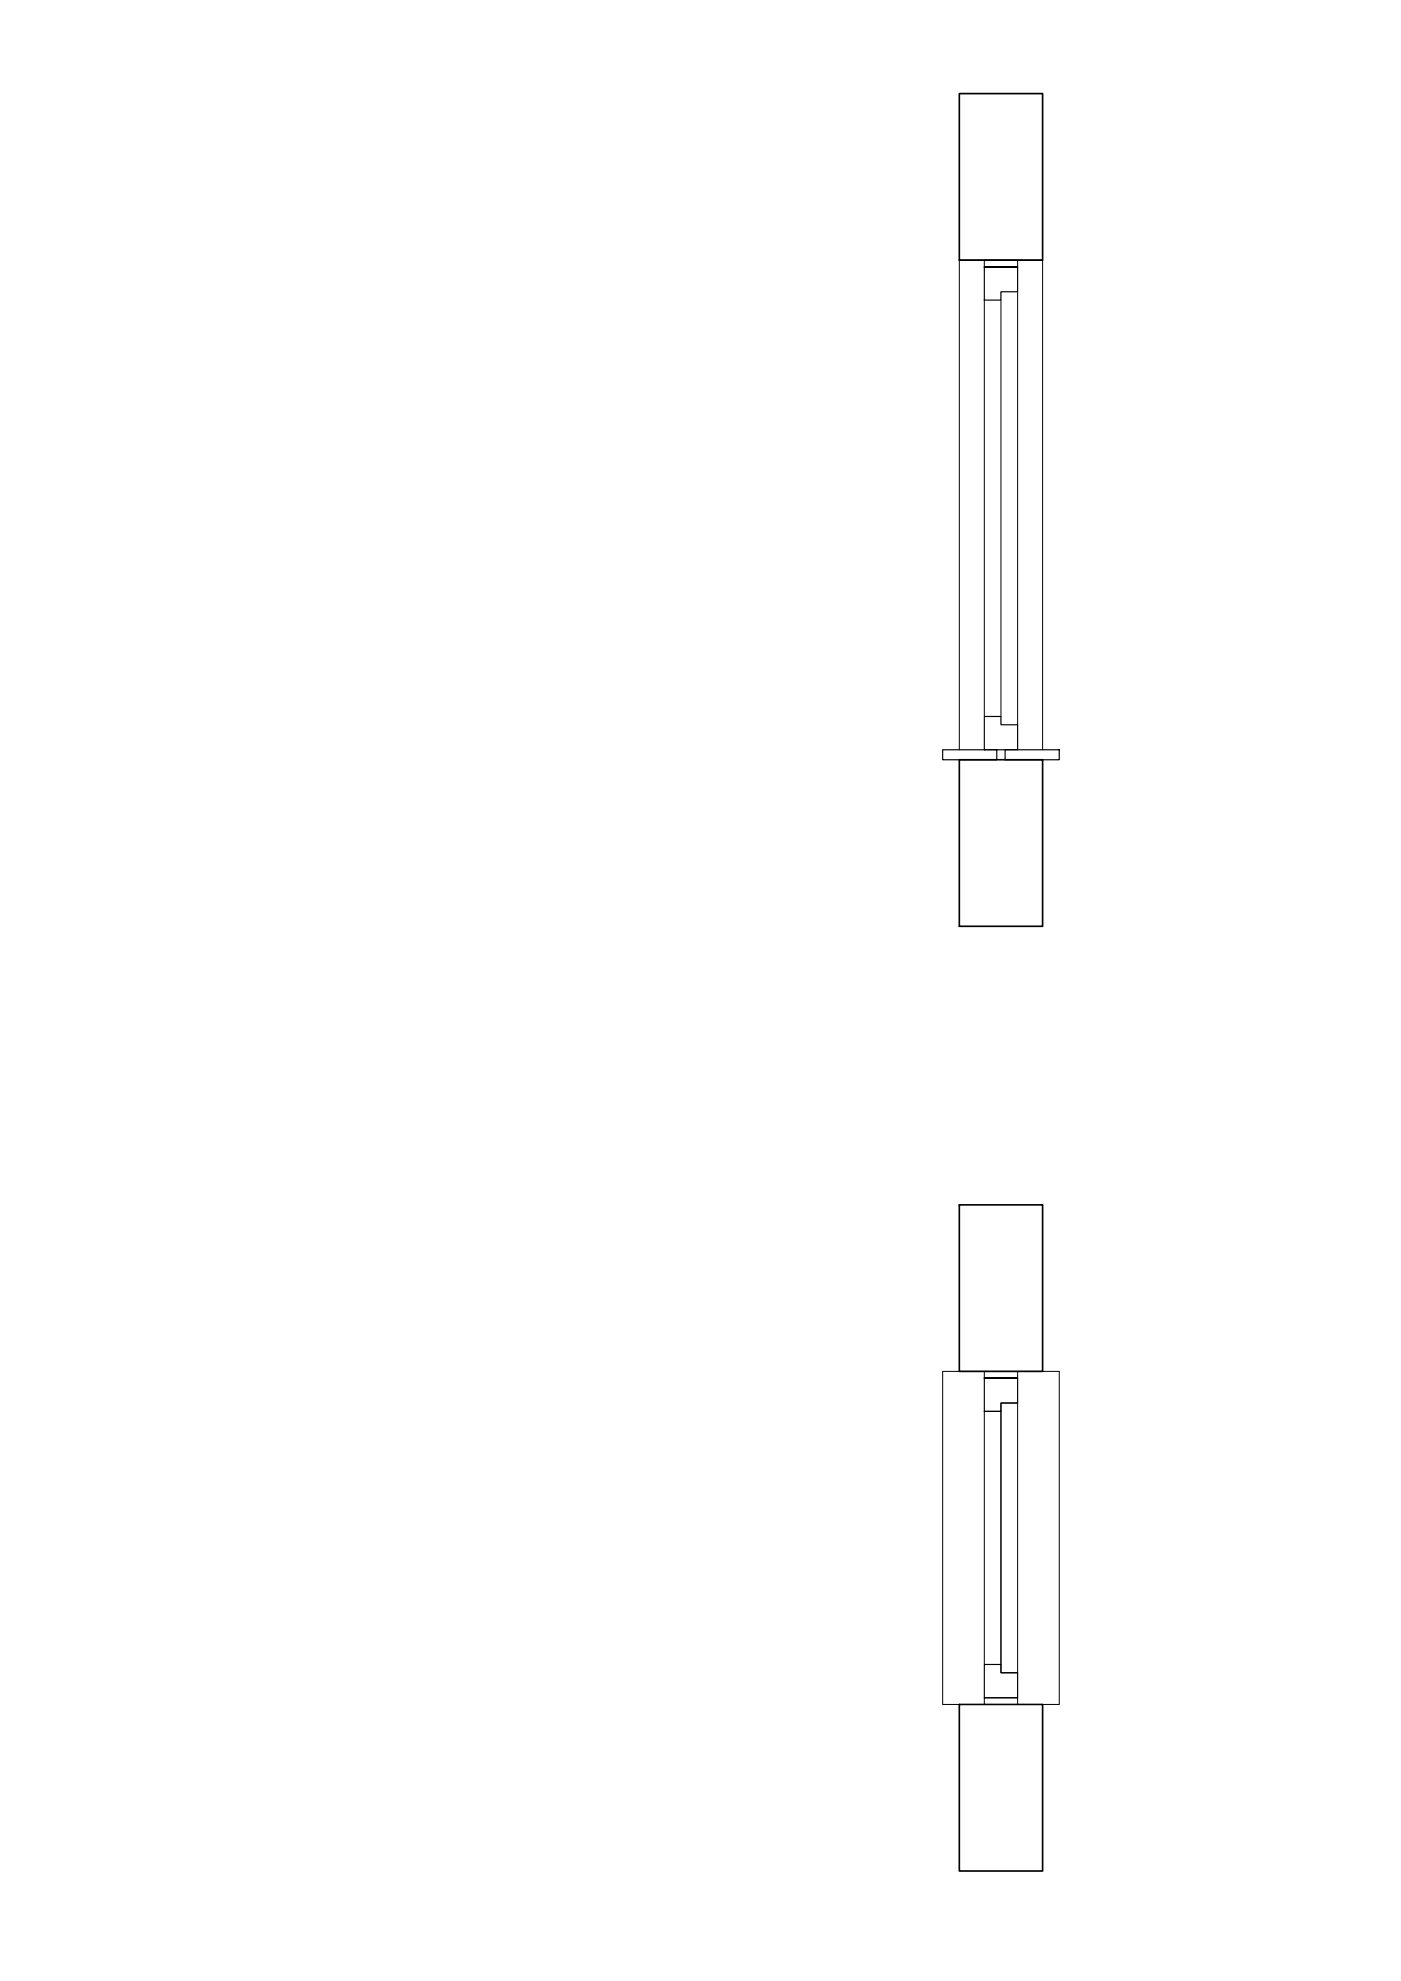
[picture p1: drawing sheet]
<svg xmlns="http://www.w3.org/2000/svg" width="420mm" height="594mm" viewBox="0 0 420 594" stroke-linecap="round" stroke-linejoin="round" font-family="sans-serif">
<!-- layer: 0 -->
<path d="M287.7 28.1h25v49.9h-25zM287.7 227.8h25v50h-25zM287.7 361.3h25v50h-25zM287.7 511.2h25v49.9h-25z" fill="none" stroke="#000" stroke-width=".5"/>
<!-- layer: infisso1 -->
<path d="M287.7 224.8v-146.8h25v146.8" fill="none" stroke="#000" stroke-width=".3"/>
<!-- layer: Sezione Lastre -->
<path d="M282.7 224.8h16.2v3h-16.2zM301.4 224.8h16.3v3h-16.3z" fill="none" stroke="#000" stroke-width=".35"/>
<!-- layer: LAstre base -->
<path d="M295.2 411.3h-12.5v99.9h12.5M305.2 411.3h12.5v99.9h-12.5" fill="none" stroke="#000" stroke-width=".3"/>
<!-- layer: controtelaio a C sezione -->
<path d="M295.2 78h10v2h-10zM295.2 411.3h10v2h-10zM295.2 509.2h10v2h-10z" fill="none" stroke="#000" stroke-width=".3"/>
<!-- layer: controtelaio a C -->
<path d="M295.2 90v124.9M300.2 90v124.9M305.2 87.5v129.9M295.2 423.2h5v76h-5zM300.2 420.7h5v81h-5z" fill="none" stroke="#000" stroke-width=".3"/>
<!-- layer: Telaio fisso -->
<path d="M295.2 80h10h-10h10v7.5h-5v2.5h-5zM295.2 214.9h5v2.5h5v7.4h-10zM295.2 413.3h10h-10h10v7.4h-5v2.5h-5zM295.2 499.2h5v2.5h5v7.5h-10z" fill="none" stroke="#000" stroke-width=".35"/>
</svg>
